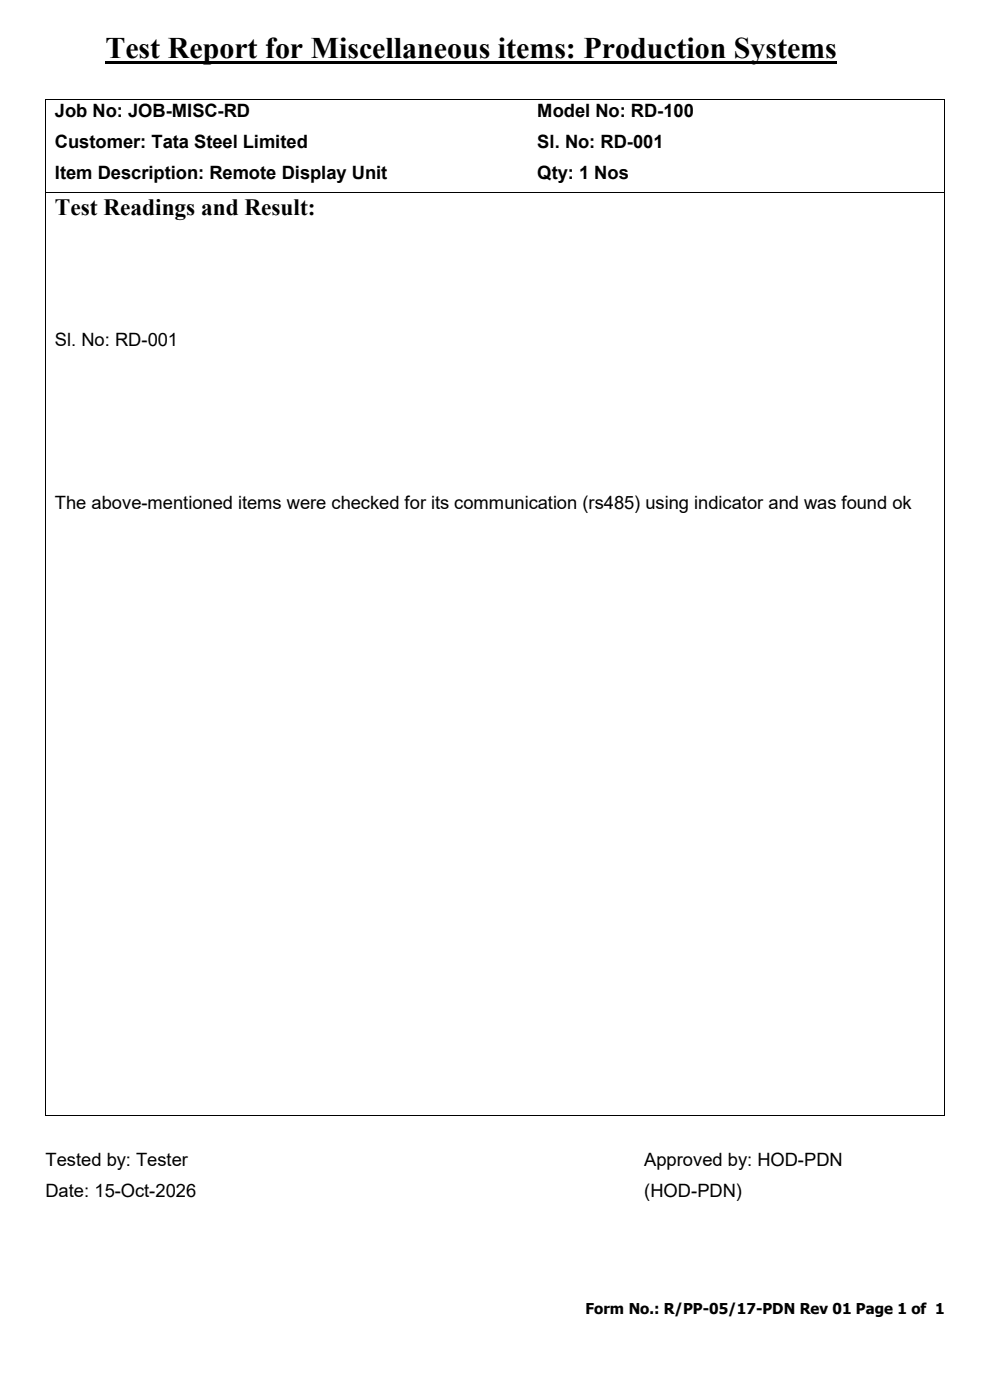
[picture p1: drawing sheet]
<svg xmlns="http://www.w3.org/2000/svg" width="210mm" height="297mm" viewBox="0 0 210 297" stroke-linecap="round" stroke-linejoin="round" font-family="sans-serif">
<defs><g id="words">
<text font-size="6.3" x="22.4" y="12.3">Test Report for Miscellaneous items: Production Systems</text>
<text font-size="5" x="11.6" y="45.7">Test Readings and Result:</text>
<g font-size="3.9">
<text x="11.6" y="24.8">Job No: JOB-MISC-RD</text>
<text x="114" y="24.8">Model No: RD-100</text>
<text x="11.6" y="31.4">Customer: Tata Steel Limited</text>
<text x="114" y="31.4">Sl. No: RD-001</text>
<text x="11.6" y="37.9">Item Description: Remote Display Unit</text>
<text x="114" y="37.9">Qty: 1 Nos</text>
<text x="11.6" y="73.5">Sl. No: RD-001</text>
<text x="11.6" y="108">The above-mentioned items were checked for its communication (rs485) using indicator and was found ok</text>
<text x="9.7" y="247.4">Tested by: Tester</text>
<text x="136.7" y="247.4">Approved by: HOD-PDN</text>
<text x="9.7" y="254">Date: 15-Oct-2026</text>
<text x="136.7" y="254">(HOD-PDN)</text>
</g>
<text font-size="3.2" x="124.2" y="278.8">Form No.: R/PP-05/17-PDN Rev 01 Page 1 of 1</text>
</g></defs>
<g fill="#000">
<path d="M22.4 13h155.2v.5h-155.2z" fill-rule="evenodd"/>
<path d="M9.7 21h.1v.1h-.1z" fill-rule="evenodd"/>
<path d="M9.7 21h.1v.1h-.1z" fill-rule="evenodd"/>
<path d="M200.2 21h.2v.1h-.2z" fill-rule="evenodd"/>
<path d="M200.2 21h.2v.1h-.2z" fill-rule="evenodd"/>
<path d="M9.7 40.9h.1v.1h-.1z" fill-rule="evenodd"/>
<path d="M200.2 40.9h.2v.1h-.2z" fill-rule="evenodd"/>
<path d="M9.7 236.6h.1v.2h-.1z" fill-rule="evenodd"/>
<path d="M9.7 236.6h.1v.2h-.1z" fill-rule="evenodd"/>
<path d="M200.2 236.6h.2v.2h-.2z" fill-rule="evenodd"/>
<path d="M200.2 236.6h.2v.2h-.2z" fill-rule="evenodd"/>
</g>
<path d="M9.7 21.1v19.8M9.8 21h190.4M200.3 21.1v19.8M9.7 41v195.6M9.8 40.9h190.4M200.3 41v195.6M9.8 236.7h190.4" fill="none" stroke="#000" stroke-width=".21"/>
<use href="#words"/>
</svg>
